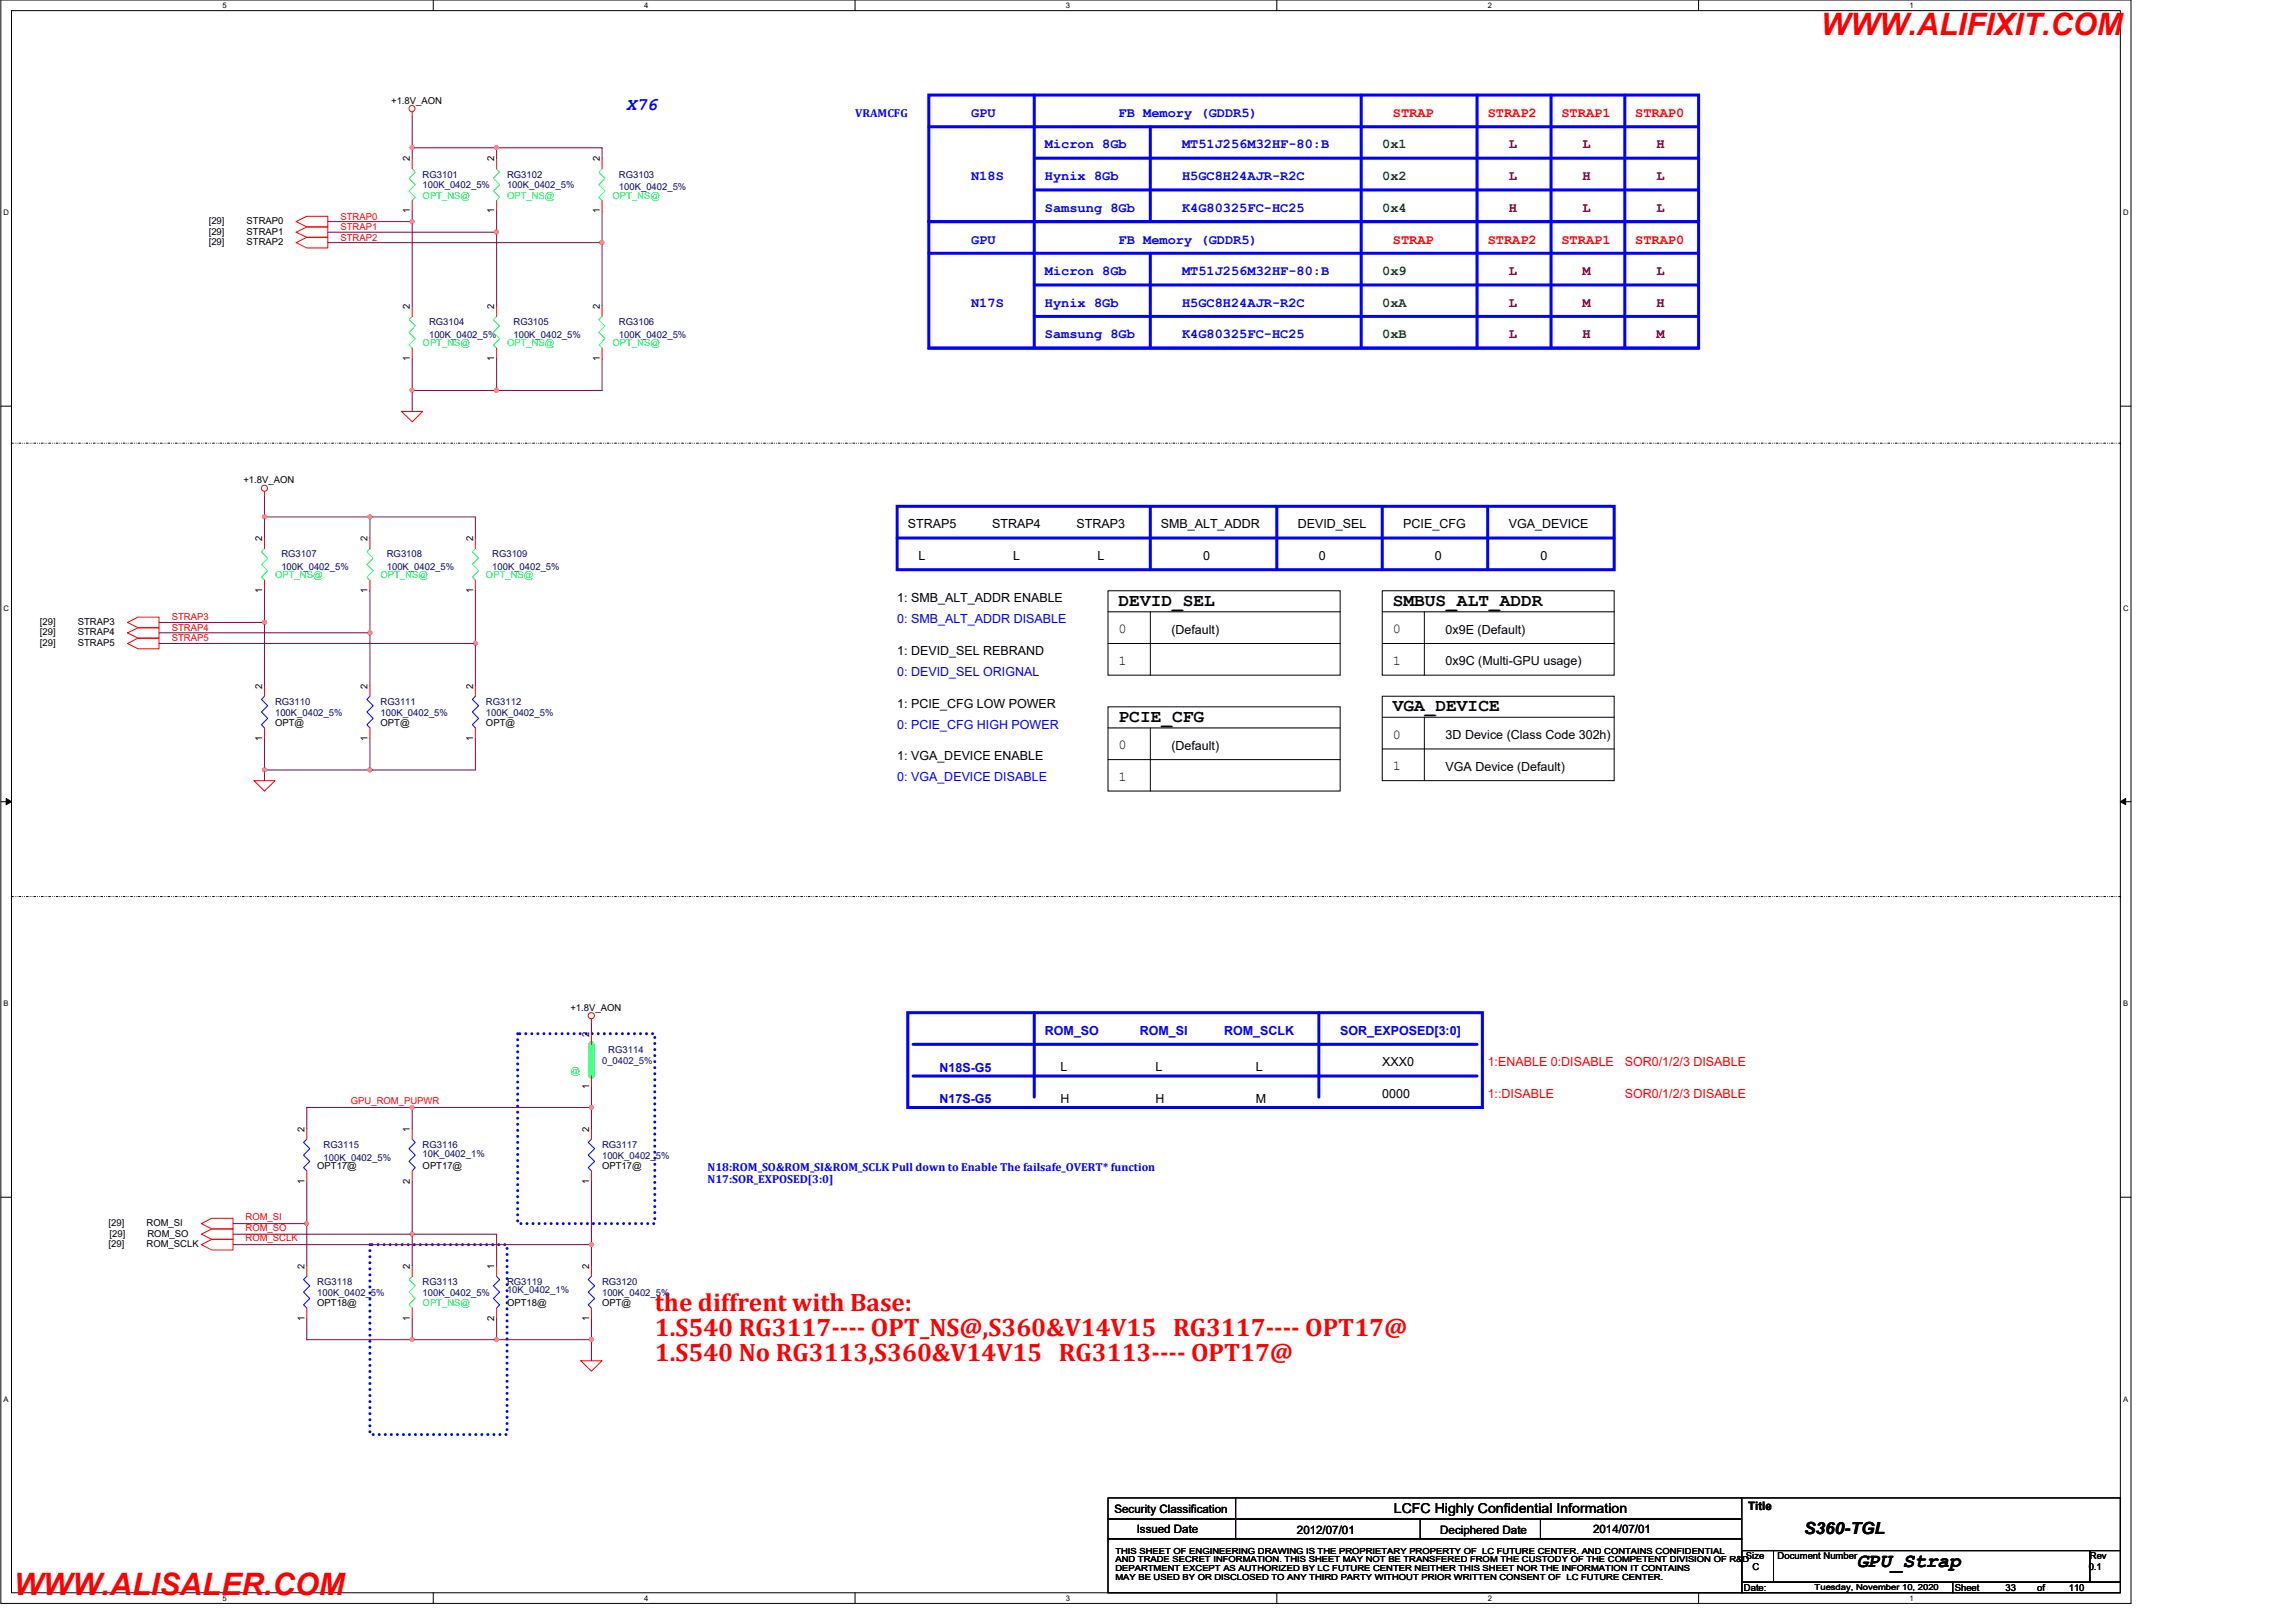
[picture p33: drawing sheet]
<svg xmlns="http://www.w3.org/2000/svg" width="420mm" height="297mm" viewBox="0 0 420 297" stroke-linecap="round" stroke-linejoin="round" font-family="sans-serif">
<defs><g id="words">
<g font-size="5.6" fill="#f00">
<text x="333.4" y="6.4">WWW.ALIFIXIT.COM</text>
<text x="2.5" y="291.9">WWW.ALISALER.COM</text>
</g>
<g font-size="4.6" fill="#f00">
<text x="119.9" y="239.9">the diffrent with Base:</text>
<text x="119.9" y="244.6">1.S540 RG3117---- OPT_NS@,S360&amp;V14V15 RG3117---- OPT17@</text>
<text x="119.9" y="249.2">1.S540 No RG3113,S360&amp;V14V15 RG3113---- OPT17@</text>
</g>
<text font-size="3.6" x="339.9" y="286.8">GPU_Strap</text>
<text font-size="3.3" fill="#00f" x="114.6" y="20.2">X76</text>
<g font-size="3.3">
<text x="204.8" y="110.8">DEVID_SEL</text>
<text x="255" y="110.8">SMBUS_ALT_ADDR</text>
<text x="255" y="130.1">VGA_DEVICE</text>
<text x="204.8" y="132.1">PCIE_CFG</text>
</g>
<text font-size="3" x="330.3" y="280.8">S360-TGL</text>
<g font-size="2.5" fill="#00f">
<text x="177.8" y="21.4">GPU</text>
<text x="204.8" y="21.4">FB Memory (GDDR5)</text>
<text x="191.3" y="27.2">Micron 8Gb</text>
<text x="216.4" y="27.2">MT51J256M32HF-80:B</text>
<text x="177.8" y="33">N18S</text>
<text x="191.3" y="33">Hynix 8Gb</text>
<text x="216.4" y="33">H5GC8H24AJR-R2C</text>
<text x="191.3" y="38.8">Samsung 8Gb</text>
<text x="216.4" y="38.8">K4G80325FC-HC25</text>
<text x="177.8" y="44.6">GPU</text>
<text x="204.8" y="44.6">FB Memory (GDDR5)</text>
<text x="191.3" y="50.3">Micron 8Gb</text>
<text x="216.4" y="50.3">MT51J256M32HF-80:B</text>
<text x="177.8" y="56.1">N17S</text>
<text x="191.3" y="56.1">Hynix 8Gb</text>
<text x="216.4" y="56.1">H5GC8H24AJR-R2C</text>
<text x="191.3" y="61.9">Samsung 8Gb</text>
<text x="216.4" y="61.9">K4G80325FC-HC25</text>
</g>
<g font-size="2.5" fill="#f00">
<text x="255" y="21.4">STRAP</text>
<text x="272.4" y="21.4">STRAP2</text>
<text x="285.9" y="21.4">STRAP1</text>
<text x="299.4" y="21.4">STRAP0</text>
<text x="255" y="44.6">STRAP</text>
<text x="272.4" y="44.6">STRAP2</text>
<text x="285.9" y="44.6">STRAP1</text>
<text x="299.4" y="44.6">STRAP0</text>
</g>
<g font-size="2.5" fill="#008000">
<text x="253.1" y="27.2">0x1</text>
<text x="253.1" y="33">0x2</text>
<text x="253.1" y="38.8">0x4</text>
<text x="253.1" y="50.3">0x9</text>
<text x="253.1" y="56.1">0xA</text>
<text x="253.1" y="61.9">0xB</text>
</g>
<g font-size="2.5" fill="#800000">
<text x="276.2" y="27.2">L</text>
<text x="289.7" y="27.2">L</text>
<text x="303.3" y="27.2">H</text>
<text x="276.2" y="33">L</text>
<text x="289.7" y="33">H</text>
<text x="303.3" y="33">L</text>
<text x="276.2" y="38.8">H</text>
<text x="289.7" y="38.8">L</text>
<text x="303.3" y="38.8">L</text>
<text x="276.2" y="50.3">L</text>
<text x="289.7" y="50.3">M</text>
<text x="303.3" y="50.3">L</text>
<text x="276.2" y="56.1">L</text>
<text x="289.7" y="56.1">M</text>
<text x="303.3" y="56.1">H</text>
<text x="276.2" y="61.9">L</text>
<text x="289.7" y="61.9">H</text>
<text x="303.3" y="61.9">M</text>
</g>
<g font-size="2.5">
<text x="204.8" y="115.9">0</text>
<text x="255" y="115.9">0</text>
<text x="204.8" y="121.7">1</text>
<text x="255" y="121.7">1</text>
<text x="204.8" y="137.1">0</text>
<text x="255" y="135.2">0</text>
<text x="204.8" y="142.9">1</text>
<text x="255" y="141">1</text>
<text x="255.2" y="276.9">LCFC Highly Confidential Information</text>
</g>
<g font-size="2.3">
<text x="166.2" y="96.7">STRAP5</text>
<text x="181.6" y="96.7">STRAP4</text>
<text x="197.1" y="96.7">STRAP3</text>
<text x="212.5" y="96.7">SMB_ALT_ADDR</text>
<text x="237.6" y="96.7">DEVID_SEL</text>
<text x="256.9" y="96.7">PCIE_CFG</text>
<text x="276.2" y="96.7">VGA_DEVICE</text>
<text x="168.1" y="102.5">L</text>
<text x="185.5" y="102.5">L</text>
<text x="200.9" y="102.5">L</text>
<text x="220.2" y="102.5">0</text>
<text x="241.5" y="102.5">0</text>
<text x="262.7" y="102.5">0</text>
<text x="282" y="102.5">0</text>
<text x="164.2" y="110.2">1: SMB_ALT_ADDR ENABLE</text>
<text x="164.2" y="119.8">1: DEVID_SEL REBRAND</text>
<text x="214.4" y="116">(Default)</text>
<text x="264.7" y="116">0x9E (Default)</text>
<text x="264.7" y="121.8">0x9C (Multi-GPU usage)</text>
<text x="164.2" y="129.5">1: PCIE_CFG LOW POWER</text>
<text x="214.4" y="137.2">(Default)</text>
<text x="264.7" y="135.3">3D Device (Class Code 302h)</text>
<text x="164.2" y="139.1">1: VGA_DEVICE ENABLE</text>
<text x="264.7" y="141.1">VGA Device (Default)</text>
<text x="194.2" y="196.1">L</text>
<text x="211.6" y="196.1">L</text>
<text x="229.9" y="196.1">L</text>
<text x="253.1" y="195.1">XXX0</text>
<text x="194.2" y="201.9">H</text>
<text x="211.6" y="201.9">H</text>
<text x="229.9" y="201.9">M</text>
<text x="253.1" y="200.9">0000</text>
</g>
<g font-size="2.3" fill="#00f">
<text x="164.2" y="114">0: SMB_ALT_ADDR DISABLE</text>
<text x="164.2" y="123.7">0: DEVID_SEL ORIGNAL</text>
<text x="164.2" y="133.3">0: PCIE_CFG HIGH POWER</text>
<text x="164.2" y="143">0: VGA_DEVICE DISABLE</text>
<text x="191.3" y="189.4">ROM_SO</text>
<text x="208.6" y="189.4">ROM_SI</text>
<text x="224.1" y="189.4">ROM_SCLK</text>
<text x="245.4" y="189.4">SOR_EXPOSED[3:0]</text>
<text x="172" y="196.1">N18S-G5</text>
<text x="172" y="201.9">N17S-G5</text>
</g>
<g font-size="2.3" fill="#f00">
<text x="272.4" y="195.1">1:ENABLE 0:DISABLE</text>
<text x="297.5" y="195.1">SOR0/1/2/3 DISABLE</text>
<text x="272.4" y="200.9">1::DISABLE</text>
<text x="297.5" y="200.9">SOR0/1/2/3 DISABLE</text>
</g>
<g font-size="2.1" fill="#00f">
<text x="156.5" y="21.3">VRAMCFG</text>
<text x="129.5" y="214.4">N18:ROM_SO&amp;ROM_SI&amp;ROM_SCLK Pull down to Enable The failsafe_OVERT* function</text>
<text x="129.5" y="216.5">N17:SOR_EXPOSED[3:0]</text>
</g>
<g font-size="2.1">
<text x="204" y="276.9">Security Classification</text>
<text x="208.1" y="280.5">Issued Date</text>
<text x="237.4" y="280.7">2012/07/01</text>
<text x="263.7" y="280.7">Deciphered Date</text>
<text x="291.7" y="280.5">2014/07/01</text>
<text x="320" y="276.3">Title</text>
</g>
<g font-size="1.7">
<text x="71.6" y="19">+1.8V_AON</text>
<text x="75" y="29.5" transform="rotate(-90 75 29.5)">2</text>
<text x="90.5" y="29.5" transform="rotate(-90 90.5 29.5)">2</text>
<text x="109.8" y="29.5" transform="rotate(-90 109.8 29.5)">2</text>
<text x="38.2" y="41">[29]</text>
<text x="45.2" y="41">STRAP0</text>
<text x="75" y="39" transform="rotate(-90 75 39)">1</text>
<text x="90.5" y="39" transform="rotate(-90 90.5 39)">1</text>
<text x="109.8" y="39" transform="rotate(-90 109.8 39)">1</text>
<text x="38.2" y="42.9">[29]</text>
<text x="38.2" y="44.9">[29]</text>
<text x="45.2" y="42.9">STRAP1</text>
<text x="45.2" y="44.9">STRAP2</text>
<text x="75" y="56.6" transform="rotate(-90 75 56.6)">2</text>
<text x="90.5" y="56.6" transform="rotate(-90 90.5 56.6)">2</text>
<text x="109.8" y="56.6" transform="rotate(-90 109.8 56.6)">2</text>
<text x="75" y="66" transform="rotate(-90 75 66)">1</text>
<text x="90.5" y="66" transform="rotate(-90 90.5 66)">1</text>
<text x="109.8" y="66" transform="rotate(-90 109.8 66)">1</text>
<text x="44.6" y="88.5">+1.8V_AON</text>
<text x="48" y="99.1" transform="rotate(-90 48 99.1)">2</text>
<text x="67.3" y="99.1" transform="rotate(-90 67.3 99.1)">2</text>
<text x="86.6" y="99.1" transform="rotate(-90 86.6 99.1)">2</text>
<text x="48" y="108.5" transform="rotate(-90 48 108.5)">1</text>
<text x="67.3" y="108.5" transform="rotate(-90 67.3 108.5)">1</text>
<text x="86.6" y="108.5" transform="rotate(-90 86.6 108.5)">1</text>
<text x="7.3" y="114.3">[29]</text>
<text x="7.3" y="116.3">[29]</text>
<text x="7.3" y="118.2">[29]</text>
<text x="14.3" y="114.3">STRAP3</text>
<text x="14.3" y="116.3">STRAP4</text>
<text x="14.3" y="118.2">STRAP5</text>
<text x="48" y="126.1" transform="rotate(-90 48 126.1)">2</text>
<text x="67.3" y="126.1" transform="rotate(-90 67.3 126.1)">2</text>
<text x="86.6" y="126.1" transform="rotate(-90 86.6 126.1)">2</text>
<text x="48" y="135.6" transform="rotate(-90 48 135.6)">1</text>
<text x="50.4" y="132.9">OPT@</text>
<text x="67.3" y="135.6" transform="rotate(-90 67.3 135.6)">1</text>
<text x="69.7" y="132.9">OPT@</text>
<text x="86.6" y="135.6" transform="rotate(-90 86.6 135.6)">1</text>
<text x="89" y="132.9">OPT@</text>
<text x="104.4" y="185">+1.8V_AON</text>
<text x="107.9" y="189.8" transform="rotate(-90 107.9 189.8)">2</text>
<text x="107.9" y="199.3" transform="rotate(-90 107.9 199.3)">1</text>
<text x="55.7" y="207.1" transform="rotate(-90 55.7 207.1)">2</text>
<text x="75" y="207.1" transform="rotate(-90 75 207.1)">1</text>
<text x="107.9" y="207.1" transform="rotate(-90 107.9 207.1)">2</text>
<text x="58.1" y="214">OPT17@</text>
<text x="77.4" y="214">OPT17@</text>
<text x="110.2" y="214">OPT17@</text>
<text x="55.7" y="216.6" transform="rotate(-90 55.7 216.6)">1</text>
<text x="75" y="216.6" transform="rotate(-90 75 216.6)">2</text>
<text x="107.9" y="216.6" transform="rotate(-90 107.9 216.6)">1</text>
<text x="19.9" y="224.4">[29]</text>
<text x="20.1" y="226.3">[29]</text>
<text x="26.8" y="224.4">ROM_SI</text>
<text x="27" y="226.3">ROM_SO</text>
<text x="19.9" y="228.3">[29]</text>
<text x="26.8" y="228.3">ROM_SCLK</text>
<text x="55.7" y="232.2" transform="rotate(-90 55.7 232.2)">2</text>
<text x="75" y="232.2" transform="rotate(-90 75 232.2)">2</text>
<text x="90.5" y="232.2" transform="rotate(-90 90.5 232.2)">1</text>
<text x="107.9" y="232.2" transform="rotate(-90 107.9 232.2)">2</text>
<text x="58.1" y="239.1">OPT18@</text>
<text x="92.8" y="239.1">OPT18@</text>
<text x="110.2" y="239.1">OPT@</text>
<text x="55.7" y="241.7" transform="rotate(-90 55.7 241.7)">1</text>
<text x="75" y="241.7" transform="rotate(-90 75 241.7)">1</text>
<text x="90.5" y="241.7" transform="rotate(-90 90.5 241.7)">2</text>
<text x="107.9" y="241.7" transform="rotate(-90 107.9 241.7)">1</text>
<text x="319.6" y="285.4">Size</text>
<text x="320.8" y="287.3">C</text>
<text x="325.4" y="285.4">Document Number</text>
<text x="382.4" y="287.3">0.1</text>
<text x="382.6" y="285.4">Rev</text>
<text x="319.3" y="291.2">Date:</text>
<text x="357.9" y="291.2">Sheet</text>
<text x="367.1" y="291.2">33</text>
<text x="372.9" y="291.2">of</text>
<text x="378.7" y="291.2">110</text>
</g>
<g font-size="1.7" fill="#000080">
<text x="77.4" y="32.5">RG3101</text>
<text x="77.4" y="34.5">100K_0402_5%</text>
<text x="92.8" y="32.5">RG3102</text>
<text x="92.8" y="34.5">100K_0402_5%</text>
<text x="113.3" y="32.5">RG3103</text>
<text x="113.3" y="34.8">100K_0402_5%</text>
<text x="78.6" y="59.5">RG3104</text>
<text x="94" y="59.5">RG3105</text>
<text x="113.3" y="59.5">RG3106</text>
<text x="78.6" y="61.8">100K_0402_5%</text>
<text x="94" y="61.8">100K_0402_5%</text>
<text x="113.3" y="61.8">100K_0402_5%</text>
<text x="51.5" y="102">RG3107</text>
<text x="51.5" y="104.3">100K_0402_5%</text>
<text x="70.8" y="102">RG3108</text>
<text x="70.8" y="104.3">100K_0402_5%</text>
<text x="90.1" y="102">RG3109</text>
<text x="90.1" y="104.3">100K_0402_5%</text>
<text x="50.4" y="129">RG3110</text>
<text x="50.4" y="131">100K_0402_5%</text>
<text x="69.7" y="129">RG3111</text>
<text x="69.7" y="131">100K_0402_5%</text>
<text x="89" y="129">RG3112</text>
<text x="89" y="131">100K_0402_5%</text>
<text x="110.2" y="194.6">0_0402_5%</text>
<text x="111.4" y="192.7">RG3114</text>
<text x="59.3" y="210.1">RG3115</text>
<text x="59.3" y="212.4">100K_0402_5%</text>
<text x="77.4" y="210.1">RG3116</text>
<text x="77.4" y="211.7">10K_0402_1%</text>
<text x="110.2" y="210.1">RG3117</text>
<text x="110.2" y="212">100K_0402_5%</text>
<text x="58.1" y="235.2">RG3118</text>
<text x="58.1" y="237.2">100K_0402_5%</text>
<text x="77.4" y="235.2">RG3113</text>
<text x="77.4" y="237.2">100K_0402_5%</text>
<text x="92.8" y="235.2">RG3119</text>
<text x="92.8" y="236.7">10K_0402_1%</text>
<text x="110.2" y="235.2">RG3120</text>
<text x="110.2" y="237.2">100K_0402_5%</text>
</g>
<g font-size="1.7" fill="#f00">
<text x="62.3" y="40.2">STRAP0</text>
<text x="62.3" y="42.1">STRAP1</text>
<text x="62.3" y="44">STRAP2</text>
<text x="31.4" y="113.5">STRAP3</text>
<text x="31.4" y="115.4">STRAP4</text>
<text x="31.4" y="117.4">STRAP5</text>
<text x="64.3" y="202.1">GPU_ROM_PUPWR</text>
<text x="44.9" y="223.4">ROM_SI</text>
<text x="44.9" y="225.3">ROM_SO</text>
<text x="44.9" y="227.2">ROM_SCLK</text>
</g>
<g font-size="1.7" fill="#00ff40">
<text x="77.4" y="36.4">OPT_NS@</text>
<text x="92.8" y="36.4">OPT_NS@</text>
<text x="112.1" y="36.4">OPT_NS@</text>
<text x="77.4" y="63.4">OPT_NS@</text>
<text x="92.8" y="63.4">OPT_NS@</text>
<text x="112.1" y="63.4">OPT_NS@</text>
<text x="50.4" y="105.9">OPT_NS@</text>
<text x="69.7" y="105.9">OPT_NS@</text>
<text x="89" y="105.9">OPT_NS@</text>
<text x="77.4" y="239.1">OPT_NS@</text>
</g>
<text font-size="1.7" fill="#0f0" x="104.4" y="196.6">@</text>
<g font-size="1.5">
<text x="204.2" y="284.4">THIS SHEET OF ENGINEERING DRAWING IS THE PROPRIETARY PROPERTY OF LC FUTURE CENTER. AND CONTAINS CONFIDENTIAL</text>
<text x="204.2" y="286">AND TRADE SECRET INFORMATION. THIS SHEET MAY NOT BE TRANSFERED FROM THE CUSTODY OF THE COMPETENT DIVISION OF R&amp;D</text>
<text x="204.2" y="287.5">DEPARTMENT EXCEPT AS AUTHORIZED BY LC FUTURE CENTER NEITHER THIS SHEET NOR THE INFORMATION IT CONTAINS</text>
<text x="204.2" y="289.1">MAY BE USED BY OR DISCLOSED TO ANY THIRD PARTY WITHOUT PRIOR WRITTEN CONSENT OF LC FUTURE CENTER.</text>
<text x="332.2" y="291">Tuesday, November 10, 2020</text>
</g>
<g font-size="1.4">
<text x="40.7" y="1.4">5</text>
<text x="117.9" y="1.4">4</text>
<text x="195.1" y="1.4">3</text>
<text x="272.4" y="1.4">2</text>
<text x="349.6" y="1.4">1</text>
<text x=".7" y="39.4">D</text>
<text x="388.7" y="39.4">D</text>
<text x=".7" y="111.8">C</text>
<text x="388.7" y="111.8">C</text>
<text x=".7" y="184.1">B</text>
<text x="388.7" y="184.1">B</text>
<text x=".7" y="256.5">A</text>
<text x="388.7" y="256.5">A</text>
<text x="40.7" y="292.9">5</text>
<text x="117.9" y="292.9">4</text>
<text x="195.1" y="292.9">3</text>
<text x="272.4" y="292.9">2</text>
<text x="349.6" y="292.9">1</text>
</g>
</g></defs>
<path d="M.2 0h389.9v293.5h-389.9zM2.1 1.9h386.1v289.6h-386.1z" fill="none" stroke="#000" stroke-width=".18"/>
<g fill="#fff">
<path d="M40.7 .2h.8v1.5h-.8z"/>
<path d="M40.7 291.7h.8v1.5h-.8z"/>
</g>
<path d="M79.3 0v1.9M79.3 291.5v2" fill="none" stroke="#000" stroke-width=".18"/>
<g fill="#fff">
<path d="M117.9 .2h.8v1.5h-.8z"/>
<path d="M117.9 291.7h.8v1.5h-.8z"/>
</g>
<path d="M156.5 0v1.9M156.5 291.5v2" fill="none" stroke="#000" stroke-width=".18"/>
<g fill="#fff">
<path d="M195.1 .2h.8v1.5h-.8z"/>
<path d="M195.1 291.7h.8v1.5h-.8z"/>
</g>
<path d="M233.8 0v1.9M233.8 291.5v2" fill="none" stroke="#000" stroke-width=".18"/>
<g fill="#fff">
<path d="M272.4 .2h.7v1.5h-.7z"/>
<path d="M272.4 291.7h.7v1.5h-.7z"/>
</g>
<path d="M311 0v1.9M311 291.5v2" fill="none" stroke="#000" stroke-width=".18"/>
<g fill="#fff">
<path d="M349.6 .2h.7v1.5h-.7z"/>
<path d="M349.6 291.7h.7v1.5h-.7z"/>
<path d="M.7 38.1h.9v1.6h-.9z"/>
<path d="M388.7 38.1h1v1.6h-1z"/>
<path d="M.7 110.5h.9v1.6h-.9z"/>
<path d="M388.7 110.5h1v1.6h-1z"/>
</g>
<path d="M.2 74.3h1.9M388.2 74.3h1.9" fill="none" stroke="#000" stroke-width=".18"/>
<g fill="#fff">
<path d="M.7 182.9h.9v1.5h-.9z"/>
<path d="M388.7 182.9h.9v1.5h-.9z"/>
</g>
<path d="M.2 146.7h1.9M1.1 146.1l1 .6-1 .6zM388.2 146.7l1-.6v1.2zM388.2 146.7h1.9" fill="none" stroke="#000" stroke-width=".18"/>
<path d="M1.1 146.1l1 .6-1 .6zM388.2 146.7l1-.6v1.2z" fill="#000"/>
<g fill="#fff">
<path d="M.7 255.3h.9v1.5h-.9z"/>
<path d="M388.7 255.3h.9v1.5h-.9z"/>
</g>
<g fill="none" stroke="#000" stroke-width=".18">
<path d="M202.8 108.1h42.6v15.5h-42.6zM202.8 112h42.6M202.8 117.8h42.6M210.6 112v11.6M253.1 112h42.4M253.1 117.8h42.4M253.1 108.1h42.4v15.5h-42.4zM260.8 112v11.6M202.8 129.4h42.6v15.4h-42.6zM202.8 133.2h42.6M202.8 139h42.6M210.6 133.2v11.6"/>
<path d="M253.1 131.3h42.4M253.1 137.1h42.4M253.1 127.4h42.4v15.5h-42.4zM260.8 131.3v11.6M.2 219.1h1.9M388.2 219.1h1.9M202.8 274.2h116.1v3.8h-116.1zM202.8 278h116.1v3.6h-116.1zM226.2 274.2v7.4M260 278v3.6M282 278v3.6M318.7 274.2h69.5v9.6"/>
<path d="M202.8 281.6h116.1v9.9h-116.1zM318.9 283.8h5.8v5.8h-5.8zM318.9 289.6h38.6v1.9h-38.6zM324.7 283.8h57.9v5.8h-57.9zM357.5 289.6h30.7v1.9h-30.7zM382.6 283.8h5.6v5.8h-5.6z"/>
</g>
<g fill="none" stroke="#00f" stroke-width=".55">
<path d="M170 17.4h141v23.2h-141zM189.3 17.4v46.3M249.2 17.4v46.3M270.4 17.4v46.3M284 17.4v46.3M297.5 17.4v46.3M170 23.2h141M189.3 29h121.7M189.3 34.8h121.7M210.6 23.2v17.4M170 40.6h141v23.1h-141zM170 40.6h141"/>
<path d="M170 46.4h141M189.3 52.2h121.7M189.3 57.9h121.7M210.6 46.4v17.3M170 63.7h141M164.2 92.7h131.3v11.6h-131.3zM164.2 98.5h131.3M210.6 92.7v11.6M233.8 92.7v11.6M253.1 92.7v11.6M272.4 92.7v11.6M166.2 185.3h105.2v17.4h-105.2z"/>
<path d="M167.2 191.1h103.2M167.2 196.9h103.2M189.3 185.3v15.5M241.5 185.3v15.5"/>
</g>
<path d="M2.1 81.1h386.1M388.2 81.1h.1M2.1 164.1h386.1M388.2 164.1h.1" fill="none" stroke="#000" stroke-width=".18" stroke-dasharray=".3 .3 0 .3 0 .3"/>
<path d="M94.8 189.2h25.1v34.7h-25.1zM67.7 227.8h25.1v34.8h-25.1z" fill="none" stroke="#00f" stroke-width=".55" stroke-dasharray="0 1.1"/>
<g fill="none" stroke="#f00" stroke-width=".18">
<path d="M75.5 20.5v.8M75.5 36.7v1.9M75.5 29v1.9M90.9 36.7v1.9M90.9 29v1.9M110.2 36.7v1.9M110.2 29v1.9M54.2 40.6l2-1h3.8v1.9h-3.8zM54.2 42.5l2-1h3.8v1.9h-3.8zM54.2 44.4l2-1h3.8v2h-3.8zM75.5 56v1.9M90.9 56v1.9"/>
<path d="M110.2 56v1.9M73.5 75.3h3.9l-1.9 1.9zM75.5 63.7v2M90.9 63.7v2M110.2 63.7v2M48.4 90v.8M48.4 98.5v1.9M67.7 98.5v1.9M87 98.5v1.9M23.4 113.9l1.9-1h3.8v2h-3.8zM23.4 115.8l1.9-.9h3.8v1.9h-3.8zM23.4 117.8l1.9-1h3.8v1.9h-3.8z"/>
<path d="M48.4 106.2v1.9M67.7 106.2v1.9M87 106.2v1.9M48.4 133.2v1.9M48.4 125.5v1.9M67.7 133.2v1.9M67.7 125.5v1.9M87 133.2v1.9M87 125.5v1.9M46.5 142.9h3.9l-2 1.9zM108.3 186.5v.8M108.3 196.9v1.9"/>
<path d="M108.3 189.2v1.9M56.2 214.3v1.9M56.2 206.6v1.9M75.5 206.6v1.9M75.5 214.3v1.9M108.3 214.3v1.9M108.3 206.6v1.9M36.9 223.9l1.9-.9h3.9v1.9h-3.9zM36.9 225.9l1.9-1h3.9v1.9h-3.9zM36.9 227.8l1.9-1h3.9v2h-3.9zM56.2 239.4v1.9M56.2 231.6v2"/>
<path d="M75.5 239.4v1.9M75.5 231.6v2M90.9 231.6v2M90.9 239.4v1.9M108.3 239.4v1.9M108.3 231.6v2M106.3 249h3.9l-1.9 2z"/>
<circle cx="75.4" cy="19.9" r=".56"/>
<circle cx="48.4" cy="89.4" r=".56"/>
<circle cx="108.3" cy="185.9" r=".56"/>
</g>
<path d="M48.4 127.4l-.5 .6 1.1 1.2-1.1 1.1 1.1 1.2-1.1 1.1 .5 .6M67.7 127.4l-.5 .6 1.1 1.2-1.1 1.1 1.1 1.2-1.1 1.1 .5 .6M87 127.4l-.5 .6 1.1 1.2-1.1 1.1 1.1 1.2-1.1 1.1 .5 .6M56.2 208.5l-.6 .6 1.1 1.1-1.1 1.2 1.1 1.2-1.1 1.1 .6 .6M75.5 208.5l.5 .6-1.1 1.1 1.1 1.2-1.1 1.2 1.1 1.1-.5 .6M108.3 208.5l-.6 .6 1.2 1.1-1.2 1.2 1.2 1.2-1.2 1.1 .6 .6M56.2 233.6l-.6 .6 1.1 1.1-1.1 1.2 1.1 1.2-1.1 1.1 .6 .6M90.9 233.6l.6 .6-1.2 1.1 1.2 1.2-1.2 1.2 1.2 1.1-.6 .6M108.3 233.6l-.6 .6 1.2 1.1-1.2 1.2 1.2 1.2-1.2 1.1 .6 .6" fill="none" stroke="#00f" stroke-width=".18"/>
<path d="M75.5 30.9l.5 .6-1.1 1.1 1.1 1.2-1.1 1.2 1.1 1.1-.5 .6M90.9 30.9l.6 .6-1.2 1.1 1.2 1.2-1.2 1.2 1.2 1.1-.6 .6M110.2 30.9l-.6 .6 1.2 1.1-1.2 1.2 1.2 1.2-1.2 1.1 .6 .6M75.5 57.9l-.6 .6 1.1 1.1-1.1 1.2 1.1 1.2-1.1 1.2 .6 .5M90.9 57.9l-.6 .6 1.2 1.1-1.2 1.2 1.2 1.2-1.2 1.2 .6 .5M110.2 57.9l-.6 .6 1.2 1.1-1.2 1.2 1.2 1.2-1.2 1.2 .6 .5M48.4 100.4l-.5 .6 1.1 1.2-1.1 1.1 1.1 1.1-1.1 1.2 .5 .6M67.7 100.4l-.5 .6 1.1 1.2-1.1 1.1 1.1 1.1-1.1 1.2 .5 .6M87 100.4l-.5 .6 1.1 1.2-1.1 1.1 1.1 1.1-1.1 1.2 .5 .6M75.5 233.6l-.6 .6 1.1 1.1-1.1 1.2 1.1 1.2-1.1 1.1 .6 .6" fill="none" stroke="#00ff80" stroke-width=".18"/>
<path d="M108.3 191.1v5.8" fill="none" stroke="#00ff80" stroke-width="1.1"/>
<path d="M75.5 21.3v5.8h15.4" fill="none" stroke="#800040" stroke-width=".18"/>
<circle cx="75.4" cy="27" r=".37" fill="#f0f"/>
<circle cx="75.4" cy="27" r=".37" fill="none" stroke="#f0f" stroke-width=".18"/>
<path d="M75.5 27.1v1.9M75.5 38.6v2h-15.5M90.9 27.1v1.9M90.9 38.6v3.9M110.2 38.6v5.8" fill="none" stroke="#800040" stroke-width=".18"/>
<circle cx="75.4" cy="40.5" r=".37" fill="#f0f"/>
<circle cx="75.4" cy="40.5" r=".37" fill="none" stroke="#f0f" stroke-width=".18"/>
<path d="M60 42.5h30.9M75.5 40.6v15.4" fill="none" stroke="#800040" stroke-width=".18"/>
<circle cx="90.9" cy="42.5" r=".38" fill="#f0f"/>
<circle cx="90.9" cy="42.5" r=".38" fill="none" stroke="#f0f" stroke-width=".18"/>
<path d="M60 44.4h50.2M90.9 42.5v13.5" fill="none" stroke="#800040" stroke-width=".18"/>
<circle cx="110.2" cy="44.4" r=".37" fill="#f0f"/>
<circle cx="110.2" cy="44.4" r=".37" fill="none" stroke="#f0f" stroke-width=".18"/>
<path d="M110.2 44.4v11.6M75.5 65.7v5.8M75.5 71.5v3.8M90.9 65.7v5.8h-15.4M110.2 65.7v5.8" fill="none" stroke="#800040" stroke-width=".18"/>
<circle cx="75.4" cy="71.4" r=".38" fill="#f0f"/>
<circle cx="75.4" cy="71.4" r=".38" fill="none" stroke="#f0f" stroke-width=".18"/>
<path d="M48.4 90.8v3.8M67.7 94.6v3.9M87 94.6v3.9M48.4 108.1v5.8" fill="none" stroke="#800040" stroke-width=".18"/>
<circle cx="48.4" cy="113.9" r=".37" fill="#f0f"/>
<circle cx="48.4" cy="113.9" r=".37" fill="none" stroke="#f0f" stroke-width=".18"/>
<path d="M67.7 108.1v7.7M87 108.1v9.7" fill="none" stroke="#800040" stroke-width=".18"/>
<circle cx="87" cy="117.7" r=".37" fill="#f0f"/>
<circle cx="87" cy="117.7" r=".37" fill="none" stroke="#f0f" stroke-width=".18"/>
<path d="M29.1 113.9h19.3v11.6M29.1 115.8h38.6" fill="none" stroke="#800040" stroke-width=".18"/>
<circle cx="67.7" cy="115.8" r=".38" fill="#f0f"/>
<circle cx="67.7" cy="115.8" r=".38" fill="none" stroke="#f0f" stroke-width=".18"/>
<path d="M29.1 117.8h57.9v7.7M67.7 115.8v9.7M48.4 135.1v5.8M67.7 135.1v5.8M87 135.1v5.8M108.3 187.3v1.9M108.3 198.8v3.9h-32.8M75.5 202.7h-19.3v3.9M75.5 202.7v3.9" fill="none" stroke="#800040" stroke-width=".18"/>
<circle cx="108.2" cy="202.7" r=".38" fill="#f0f"/>
<circle cx="108.2" cy="202.7" r=".38" fill="none" stroke="#f0f" stroke-width=".18"/>
<circle cx="75.4" cy="202.7" r=".38" fill="#f0f"/>
<circle cx="75.4" cy="202.7" r=".38" fill="none" stroke="#f0f" stroke-width=".18"/>
<path d="M56.2 216.2v7.7M108.3 202.7v3.9" fill="none" stroke="#800040" stroke-width=".18"/>
<circle cx="56.1" cy="223.9" r=".37" fill="#f0f"/>
<circle cx="56.1" cy="223.9" r=".37" fill="none" stroke="#f0f" stroke-width=".18"/>
<path d="M75.5 216.2v9.7" fill="none" stroke="#800040" stroke-width=".18"/>
<circle cx="75.4" cy="225.8" r=".38" fill="#f0f"/>
<circle cx="75.4" cy="225.8" r=".38" fill="none" stroke="#f0f" stroke-width=".18"/>
<path d="M108.3 216.2v11.6h-65.6M42.7 223.9h13.5v7.7M42.7 225.9h32.8M90.9 225.9v5.7" fill="none" stroke="#800040" stroke-width=".18"/>
<circle cx="108.2" cy="227.8" r=".37" fill="#f0f"/>
<circle cx="108.2" cy="227.8" r=".37" fill="none" stroke="#f0f" stroke-width=".18"/>
<path d="M108.3 227.8v3.8M56.2 241.3v3.9h19.3M90.9 241.3v3.9M108.3 241.3v3.9" fill="none" stroke="#800040" stroke-width=".18"/>
<circle cx="75.4" cy="245.1" r=".38" fill="#f0f"/>
<circle cx="75.4" cy="245.1" r=".38" fill="none" stroke="#f0f" stroke-width=".18"/>
<path d="M90.9 245.2h17.4" fill="none" stroke="#800040" stroke-width=".18"/>
<circle cx="108.2" cy="245.1" r=".38" fill="#f0f"/>
<circle cx="108.2" cy="245.1" r=".38" fill="none" stroke="#f0f" stroke-width=".18"/>
<circle cx="90.9" cy="245.1" r=".38" fill="#f0f"/>
<circle cx="90.9" cy="245.1" r=".38" fill="none" stroke="#f0f" stroke-width=".18"/>
<path d="M90.9 27.1h19.3M108.3 245.2v3.8" fill="none" stroke="#800040" stroke-width=".18"/>
<circle cx="90.9" cy="27" r=".37" fill="#f0f"/>
<circle cx="90.9" cy="27" r=".37" fill="none" stroke="#f0f" stroke-width=".18"/>
<path d="M110.2 27.1v1.9M90.9 71.5h19.3" fill="none" stroke="#800040" stroke-width=".18"/>
<circle cx="90.9" cy="71.4" r=".38" fill="#f0f"/>
<circle cx="90.9" cy="71.4" r=".38" fill="none" stroke="#f0f" stroke-width=".18"/>
<path d="M48.4 94.6h19.3" fill="none" stroke="#800040" stroke-width=".18"/>
<circle cx="48.4" cy="94.6" r=".37" fill="#f0f"/>
<circle cx="48.4" cy="94.6" r=".37" fill="none" stroke="#f0f" stroke-width=".18"/>
<circle cx="67.7" cy="94.6" r=".37" fill="#f0f"/>
<circle cx="67.7" cy="94.6" r=".37" fill="none" stroke="#f0f" stroke-width=".18"/>
<path d="M48.4 94.6v3.9M67.7 94.6h19.3M48.4 140.9h19.3" fill="none" stroke="#800040" stroke-width=".18"/>
<circle cx="48.4" cy="140.9" r=".37" fill="#f0f"/>
<circle cx="48.4" cy="140.9" r=".37" fill="none" stroke="#f0f" stroke-width=".18"/>
<circle cx="67.7" cy="140.9" r=".37" fill="#f0f"/>
<circle cx="67.7" cy="140.9" r=".37" fill="none" stroke="#f0f" stroke-width=".18"/>
<path d="M48.4 140.9v2M67.7 140.9h19.3M90.9 225.9h-15.4v5.7M75.5 241.3v3.9h15.4" fill="none" stroke="#800040" stroke-width=".18"/>
<circle cx="75.4" cy="27" r=".37" fill="#f0f"/>
<circle cx="75.4" cy="27" r=".37" fill="none" stroke="#f0f" stroke-width=".18"/>
<circle cx="75.4" cy="40.5" r=".37" fill="#f0f"/>
<circle cx="75.4" cy="40.5" r=".37" fill="none" stroke="#f0f" stroke-width=".18"/>
<circle cx="90.9" cy="42.5" r=".38" fill="#f0f"/>
<circle cx="90.9" cy="42.5" r=".38" fill="none" stroke="#f0f" stroke-width=".18"/>
<circle cx="110.2" cy="44.4" r=".37" fill="#f0f"/>
<circle cx="110.2" cy="44.4" r=".37" fill="none" stroke="#f0f" stroke-width=".18"/>
<circle cx="75.4" cy="71.4" r=".38" fill="#f0f"/>
<circle cx="75.4" cy="71.4" r=".38" fill="none" stroke="#f0f" stroke-width=".18"/>
<circle cx="48.4" cy="113.9" r=".37" fill="#f0f"/>
<circle cx="48.4" cy="113.9" r=".37" fill="none" stroke="#f0f" stroke-width=".18"/>
<circle cx="87" cy="117.7" r=".37" fill="#f0f"/>
<circle cx="87" cy="117.7" r=".37" fill="none" stroke="#f0f" stroke-width=".18"/>
<circle cx="67.7" cy="115.8" r=".38" fill="#f0f"/>
<circle cx="67.7" cy="115.8" r=".38" fill="none" stroke="#f0f" stroke-width=".18"/>
<circle cx="108.2" cy="202.7" r=".38" fill="#f0f"/>
<circle cx="108.2" cy="202.7" r=".38" fill="none" stroke="#f0f" stroke-width=".18"/>
<circle cx="75.4" cy="202.7" r=".38" fill="#f0f"/>
<circle cx="75.4" cy="202.7" r=".38" fill="none" stroke="#f0f" stroke-width=".18"/>
<circle cx="56.1" cy="223.9" r=".37" fill="#f0f"/>
<circle cx="56.1" cy="223.9" r=".37" fill="none" stroke="#f0f" stroke-width=".18"/>
<circle cx="75.4" cy="225.8" r=".38" fill="#f0f"/>
<circle cx="75.4" cy="225.8" r=".38" fill="none" stroke="#f0f" stroke-width=".18"/>
<circle cx="108.2" cy="227.8" r=".37" fill="#f0f"/>
<circle cx="108.2" cy="227.8" r=".37" fill="none" stroke="#f0f" stroke-width=".18"/>
<circle cx="75.4" cy="245.1" r=".38" fill="#f0f"/>
<circle cx="75.4" cy="245.1" r=".38" fill="none" stroke="#f0f" stroke-width=".18"/>
<circle cx="108.2" cy="245.1" r=".38" fill="#f0f"/>
<circle cx="108.2" cy="245.1" r=".38" fill="none" stroke="#f0f" stroke-width=".18"/>
<circle cx="90.9" cy="245.1" r=".38" fill="#f0f"/>
<circle cx="90.9" cy="245.1" r=".38" fill="none" stroke="#f0f" stroke-width=".18"/>
<circle cx="90.9" cy="27" r=".37" fill="#f0f"/>
<circle cx="90.9" cy="27" r=".37" fill="none" stroke="#f0f" stroke-width=".18"/>
<circle cx="90.9" cy="71.4" r=".38" fill="#f0f"/>
<circle cx="90.9" cy="71.4" r=".38" fill="none" stroke="#f0f" stroke-width=".18"/>
<circle cx="48.4" cy="94.6" r=".37" fill="#f0f"/>
<circle cx="48.4" cy="94.6" r=".37" fill="none" stroke="#f0f" stroke-width=".18"/>
<circle cx="67.7" cy="94.6" r=".37" fill="#f0f"/>
<circle cx="67.7" cy="94.6" r=".37" fill="none" stroke="#f0f" stroke-width=".18"/>
<circle cx="48.4" cy="140.9" r=".37" fill="#f0f"/>
<circle cx="48.4" cy="140.9" r=".37" fill="none" stroke="#f0f" stroke-width=".18"/>
<circle cx="67.7" cy="140.9" r=".37" fill="#f0f"/>
<circle cx="67.7" cy="140.9" r=".37" fill="none" stroke="#f0f" stroke-width=".18"/>
<use href="#words"/>
</svg>
